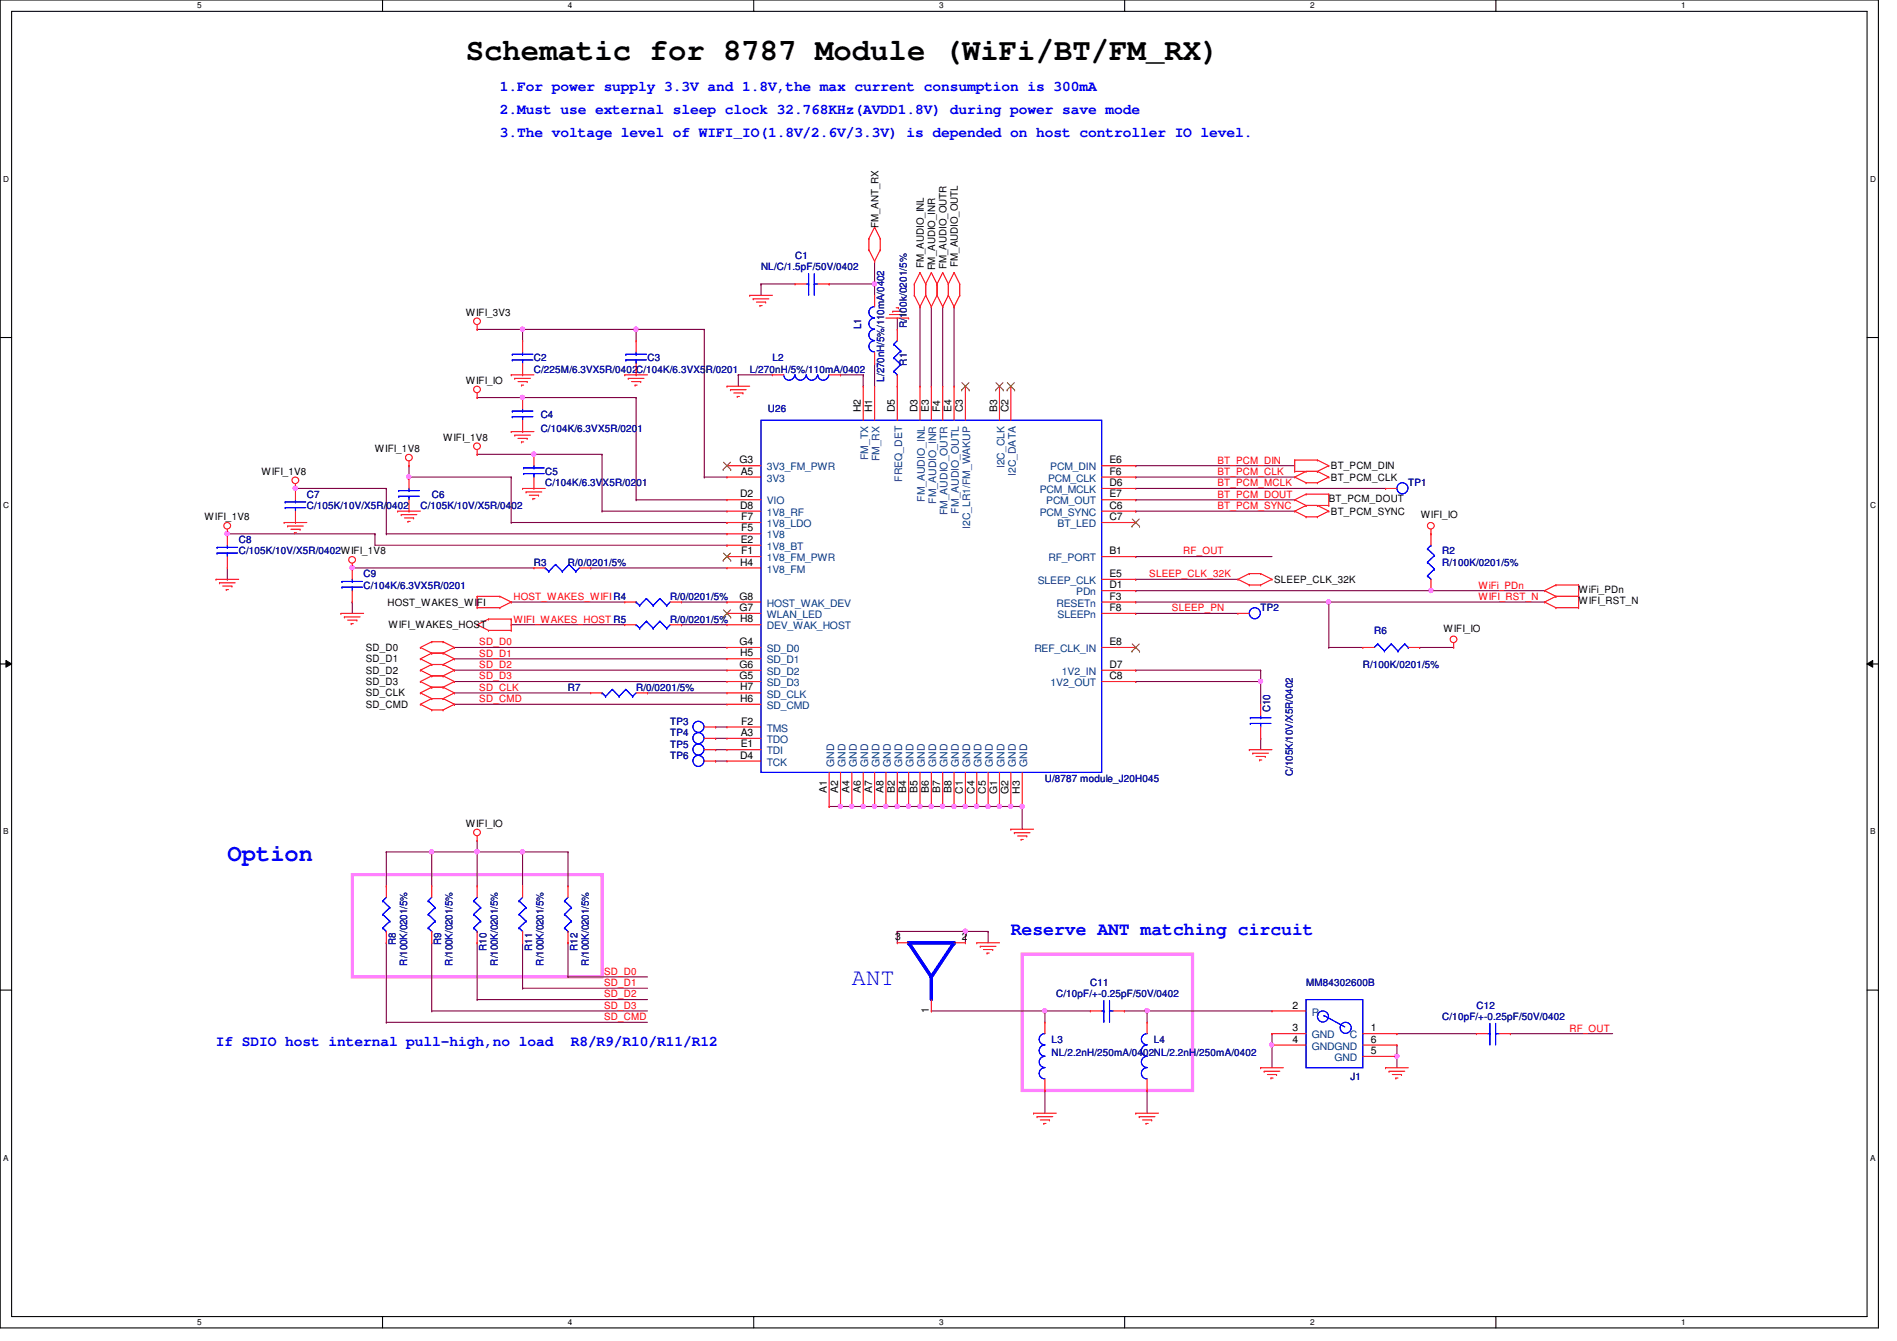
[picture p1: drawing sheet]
<svg xmlns="http://www.w3.org/2000/svg" width="297mm" height="210mm" viewBox="0 0 297 210" stroke-linecap="round" stroke-linejoin="round" font-family="sans-serif">
<defs><g id="words">
<text font-size="4.8" x="72.9" y="9.4">Schematic for 8787 Module (WiFi/BT/FM_RX)</text>
<g font-size="3.7" fill="#00f">
<text x="35.6" y="134.7">Option</text>
<text x="133.4" y="154.1">ANT</text>
</g>
<text font-size="2.8" fill="#00f" x="158.3" y="146.4">Reserve ANT matching circuit</text>
<g font-size="2.3" fill="#00f">
<text x="78.3" y="17.9">2.Must use external sleep clock 32.768KHz(AVDD1.8V) during power save mode</text>
<text x="78.3" y="14.3">1.For power supply 3.3V and 1.8V,the max current consumption is 300mA</text>
<text x="78.3" y="21.4">3.The voltage level of WIFI_IO(1.8V/2.6V/3.3V) is depended on host controller IO level.</text>
<text x="33.8" y="163.7">If SDIO host internal pull-high,no load</text>
<text x="89.4" y="163.7">R8/R9/R10/R11/R12</text>
</g>
<g font-size="1.6">
<text x="137.5" y="35.7" transform="rotate(-90 137.5 35.7)">FM_ANT_RX</text>
<text x="144.6" y="42" transform="rotate(-90 144.6 42)">FM_AUDIO_INL</text>
<text x="150" y="41.8" transform="rotate(-90 150 41.8)">FM_AUDIO_OUTL</text>
<text x="146.4" y="42.3" transform="rotate(-90 146.4 42.3)">FM_AUDIO_INR</text>
<text x="148.2" y="42.1" transform="rotate(-90 148.2 42.1)">FM_AUDIO_OUTR</text>
<text x="72.9" y="49.4">WIFI_3V3</text>
<text x="72.9" y="60.1">WIFI_IO</text>
<text x="134.8" y="64.6" transform="rotate(-90 134.8 64.6)">H2</text>
<text x="136.6" y="64.6" transform="rotate(-90 136.6 64.6)">H1</text>
<text x="140.1" y="64.6" transform="rotate(-90 140.1 64.6)">D5</text>
<text x="143.7" y="64.6" transform="rotate(-90 143.7 64.6)">D3</text>
<text x="145.5" y="64.6" transform="rotate(-90 145.5 64.6)">E3</text>
<text x="147.2" y="64.6" transform="rotate(-90 147.2 64.6)">F4</text>
<text x="149" y="64.6" transform="rotate(-90 149 64.6)">E4</text>
<text x="150.8" y="64.6" transform="rotate(-90 150.8 64.6)">C3</text>
<text x="156.1" y="64.6" transform="rotate(-90 156.1 64.6)">B3</text>
<text x="157.9" y="64.6" transform="rotate(-90 157.9 64.6)">C2</text>
<text x="58.7" y="70.8">WIFI_1V8</text>
<text x="69.4" y="69">WIFI_1V8</text>
<text x="40.9" y="74.3">WIFI_1V8</text>
<text x="115.8" y="72.5">G3</text>
<text x="115.9" y="77.9">D2</text>
<text x="116" y="74.3">A5</text>
<text x="173.7" y="77.9">E7</text>
<text x="173.7" y="74.3">F6</text>
<text x="173.7" y="76.1">D6</text>
<text x="173.7" y="72.5">E6</text>
<text x="208.4" y="73.4">BT_PCM_DIN</text>
<text x="208.4" y="75.2">BT_PCM_CLK</text>
<text x="32" y="81.4">WIFI_1V8</text>
<text x="115.9" y="79.6">D8</text>
<text x="116.1" y="81.4">F7</text>
<text x="116.1" y="83.2">F5</text>
<text x="173.7" y="79.6">C6</text>
<text x="173.7" y="81.4">C7</text>
<text x="208.1" y="78.6">BT_PCM_DOUT</text>
<text x="208.4" y="80.6">BT_PCM_SYNC</text>
<text x="222.5" y="81.1">WIFI_IO</text>
<text x="115.9" y="88.5">H4</text>
<text x="116" y="85">E2</text>
<text x="116.1" y="86.7">F1</text>
<text x="173.7" y="86.7">B1</text>
<text x="60.7" y="94.8">HOST_WAKES_WIFI</text>
<text x="115.8" y="93.9">G8</text>
<text x="115.8" y="95.6">G7</text>
<text x="173.7" y="90.3">E5</text>
<text x="173.7" y="95.6">F8</text>
<text x="173.7" y="93.9">F3</text>
<text x="173.7" y="92.1">D1</text>
<text x="199.5" y="91.2">SLEEP_CLK_32K</text>
<text x="247.2" y="92.8">WiFi_PDn</text>
<text x="247.2" y="94.6">WIFI_RST_N</text>
<text x="57.3" y="101.9">SD_D0</text>
<text x="60.8" y="98.3">WIFI_WAKES_HOST</text>
<text x="115.8" y="101">G4</text>
<text x="115.9" y="97.4">H8</text>
<text x="173.7" y="101">E8</text>
<text x="226" y="98.9">WIFI_IO</text>
<text x="57.3" y="103.7">SD_D1</text>
<text x="57.3" y="105.5">SD_D2</text>
<text x="57.3" y="107.2">SD_D3</text>
<text x="115.8" y="104.5">G6</text>
<text x="115.8" y="106.3">G5</text>
<text x="115.9" y="102.7">H5</text>
<text x="173.7" y="106.3">C8</text>
<text x="173.7" y="104.5">D7</text>
<text x="57.3" y="109">SD_CLK</text>
<text x="57.3" y="110.8">SD_CMD</text>
<text x="115.9" y="108.1">H7</text>
<text x="115.9" y="109.9">H6</text>
<text x="116.1" y="113.4">F2</text>
<text x="115.9" y="118.7">D4</text>
<text x="116" y="115.2">A3</text>
<text x="116" y="117">E1</text>
<text x="129.5" y="124.1" transform="rotate(-90 129.5 124.1)">A1</text>
<text x="131.2" y="124.1" transform="rotate(-90 131.2 124.1)">A2</text>
<text x="133" y="124.1" transform="rotate(-90 133 124.1)">A4</text>
<text x="134.8" y="124.1" transform="rotate(-90 134.8 124.1)">A6</text>
<text x="136.6" y="124.1" transform="rotate(-90 136.6 124.1)">A7</text>
<text x="138.3" y="124.1" transform="rotate(-90 138.3 124.1)">A8</text>
<text x="140.1" y="124.1" transform="rotate(-90 140.1 124.1)">B2</text>
<text x="141.9" y="124.1" transform="rotate(-90 141.9 124.1)">B4</text>
<text x="143.7" y="124.1" transform="rotate(-90 143.7 124.1)">B5</text>
<text x="145.5" y="124.1" transform="rotate(-90 145.5 124.1)">B6</text>
<text x="147.2" y="124.1" transform="rotate(-90 147.2 124.1)">B7</text>
<text x="149" y="124.1" transform="rotate(-90 149 124.1)">B8</text>
<text x="150.8" y="124.2" transform="rotate(-90 150.8 124.2)">C1</text>
<text x="152.6" y="124.2" transform="rotate(-90 152.6 124.2)">C4</text>
<text x="154.3" y="124.2" transform="rotate(-90 154.3 124.2)">C5</text>
<text x="156.1" y="124.3" transform="rotate(-90 156.1 124.3)">G1</text>
<text x="157.9" y="124.3" transform="rotate(-90 157.9 124.3)">G2</text>
<text x="159.7" y="124.2" transform="rotate(-90 159.7 124.2)">H3</text>
<text x="72.9" y="129.5">WIFI_IO</text>
<text x="140.2" y="147.2">3</text>
<text x="150.6" y="147.2">2</text>
<text x="145.5" y="158.6" transform="rotate(-90 145.5 158.6)">1</text>
<text x="202.4" y="157.9">2</text>
<text x="202.4" y="161.4">3</text>
<text x="214.6" y="161.4">1</text>
<text x="202.4" y="163.2">4</text>
<text x="214.6" y="165">5</text>
<text x="214.6" y="163.2">6</text>
</g>
<g font-size="1.6" fill="#000080">
<text x="124.5" y="40.6">C1</text>
<text x="119.2" y="42.3">NL/C/1.5pF/50V/0402</text>
<text x="134.9" y="51.6" transform="rotate(-90 134.9 51.6)">L1</text>
<text x="142" y="51.4" transform="rotate(-90 142 51.4)">R/100k/0201/5%</text>
<text x="83.6" y="56.6">C2</text>
<text x="83.6" y="58.3">C/225M/6.3VX5R/0402C/104K/6.3VX5R/0201</text>
<text x="101.4" y="56.6">C3</text>
<text x="117.4" y="58.3">L/270nH/5%/110mA/0402</text>
<text x="120.9" y="56.6">L2</text>
<text x="138.4" y="59.7" transform="rotate(-90 138.4 59.7)">L/270nH/5%/110mA/0402</text>
<text x="142" y="57.2" transform="rotate(-90 142 57.2)">R1</text>
<text x="84.7" y="65.4">C4</text>
<text x="120.2" y="64.6">U26</text>
<text x="84.7" y="67.6">C/104K/6.3VX5R/0201</text>
<text x="48" y="77.9">C7</text>
<text x="67.6" y="77.9">C6</text>
<text x="85.4" y="74.3">C5</text>
<text x="85.4" y="76.1">C/104K/6.3VX5R/0201</text>
<text x="220.5" y="76.1">TP1</text>
<text x="48" y="79.7">C/105K/10V/X5R/0402</text>
<text x="65.8" y="79.7">C/105K/10V/X5R/0402</text>
<text x="37.4" y="85">C8</text>
<text x="37.4" y="86.8">C/105K/10V/X5R/0402WIFI_1V8</text>
<text x="83.6" y="88.6">R3</text>
<text x="88.9" y="88.6">R/0/0201/5%</text>
<text x="225.8" y="86.8">R2</text>
<text x="225.8" y="88.6">R/100K/0201/5%</text>
<text x="56.9" y="90.3">C9</text>
<text x="56.9" y="92.1">C/104K/6.3VX5R/0201</text>
<text x="104.9" y="93.9">R/0/0201/5%</text>
<text x="197.4" y="95.7">TP2</text>
<text x="104.9" y="97.5">R/0/0201/5%</text>
<text x="215.2" y="99.2">R6</text>
<text x="213.4" y="104.6">R/100K/0201/5%</text>
<text x="88.9" y="108.1">R7</text>
<text x="99.6" y="108.1">R/0/0201/5%</text>
<text x="104.9" y="113.5">TP3</text>
<text x="198.9" y="111.5" transform="rotate(-90 198.9 111.5)">C10</text>
<text x="104.9" y="117">TP5</text>
<text x="104.9" y="115.2">TP4</text>
<text x="104.9" y="118.8">TP6</text>
<text x="163.6" y="122.3">U/8787 module_J20H045</text>
<text x="202.4" y="121.5" transform="rotate(-90 202.4 121.5)">C/105K/10V/X5R/0402</text>
<text x="62" y="147.9" transform="rotate(-90 62 147.9)">R8</text>
<text x="69.1" y="147.9" transform="rotate(-90 69.1 147.9)">R9</text>
<text x="76.2" y="148.8" transform="rotate(-90 76.2 148.8)">R10</text>
<text x="83.3" y="148.8" transform="rotate(-90 83.3 148.8)">R11</text>
<text x="90.4" y="148.8" transform="rotate(-90 90.4 148.8)">R12</text>
<text x="63.8" y="151.1" transform="rotate(-90 63.8 151.1)">R/100K/0201/5%</text>
<text x="70.9" y="151.1" transform="rotate(-90 70.9 151.1)">R/100K/0201/5%</text>
<text x="78" y="151.1" transform="rotate(-90 78 151.1)">R/100K/0201/5%</text>
<text x="85.1" y="151.1" transform="rotate(-90 85.1 151.1)">R/100K/0201/5%</text>
<text x="92.2" y="151.1" transform="rotate(-90 92.2 151.1)">R/100K/0201/5%</text>
<text x="170.7" y="154.3">C11</text>
<text x="204.5" y="154.3">MM84302600B</text>
<text x="165.4" y="156.1">C/10pF/+-0.25pF/50V/0402</text>
<text x="225.8" y="159.7">C/10pF/+-0.25pF/50V/0402</text>
<text x="231.2" y="157.9">C12</text>
<text x="164.7" y="163.2">L3</text>
<text x="164.7" y="165.4">NL/2.2nH/250mA/0402NL/2.2nH/250mA/0402</text>
<text x="180.7" y="163.2">L4</text>
<text x="211.5" y="169.1">J1</text>
</g>
<g font-size="1.6" fill="#004080">
<text x="120.1" y="73.6">3V3_FM_PWR</text>
<text x="120.1" y="75.4">3V3</text>
<text x="135.9" y="72.1" transform="rotate(-90 135.9 72.1)">FM_TX</text>
<text x="137.7" y="72.2" transform="rotate(-90 137.7 72.2)">FM_RX</text>
<text x="141.3" y="75.4" transform="rotate(-90 141.3 75.4)">FREQ_DET</text>
<text x="157.3" y="73.3" transform="rotate(-90 157.3 73.3)">I2C_CLK</text>
<text x="159" y="74.5" transform="rotate(-90 159 74.5)">I2C_DATA</text>
<text x="162.8" y="77.2">PCM_MCLK</text>
<text x="164.1" y="75.4">PCM_CLK</text>
<text x="164.5" y="73.6">PCM_DIN</text>
<text x="120.1" y="79">VIO</text>
<text x="120.1" y="82.5">1V8_LDO</text>
<text x="120.1" y="80.7">1V8_RF</text>
<text x="144.8" y="78.6" transform="rotate(-90 144.8 78.6)">FM_AUDIO_INL</text>
<text x="146.6" y="78.9" transform="rotate(-90 146.6 78.9)">FM_AUDIO_INR</text>
<text x="148.4" y="80.7" transform="rotate(-90 148.4 80.7)">FM_AUDIO_OUTR</text>
<text x="150.2" y="80.4" transform="rotate(-90 150.2 80.4)">FM_AUDIO_OUTL</text>
<text x="151.9" y="82.8" transform="rotate(-90 151.9 82.8)">I2C_LR1/FM_WAKUP</text>
<text x="162.8" y="80.7">PCM_SYNC</text>
<text x="163.8" y="79">PCM_OUT</text>
<text x="165.6" y="82.5">BT_LED</text>
<text x="120.1" y="89.6">1V8_FM</text>
<text x="120.1" y="86.1">1V8_BT</text>
<text x="120.1" y="87.8">1V8_FM_PWR</text>
<text x="120.1" y="84.3">1V8</text>
<text x="164.2" y="87.8">RF_PORT</text>
<text x="120.1" y="95">HOST_WAK_DEV</text>
<text x="162.5" y="91.4">SLEEP_CLK</text>
<text x="165.4" y="95">RESETn</text>
<text x="168.5" y="93.2">PDn</text>
<text x="120.1" y="96.7">WLAN_LED</text>
<text x="120.1" y="98.5">DEV_WAK_HOST</text>
<text x="165.6" y="96.7">SLEEPn</text>
<text x="120.1" y="102.1">SD_D0</text>
<text x="120.1" y="103.8">SD_D1</text>
<text x="120.1" y="105.6">SD_D2</text>
<text x="120.1" y="107.4">SD_D3</text>
<text x="162" y="102.1">REF_CLK_IN</text>
<text x="164.5" y="107.4">1V2_OUT</text>
<text x="166.3" y="105.6">1V2_IN</text>
<text x="120.1" y="109.2">SD_CLK</text>
<text x="120.1" y="111">SD_CMD</text>
<text x="120.1" y="114.5">TMS</text>
<text x="120.1" y="116.3">TDO</text>
<text x="120.1" y="118.1">TDI</text>
<text x="120.1" y="119.8">TCK</text>
<text x="130.6" y="120" transform="rotate(-90 130.6 120)">GND</text>
<text x="132.4" y="120" transform="rotate(-90 132.4 120)">GND</text>
<text x="134.2" y="120" transform="rotate(-90 134.2 120)">GND</text>
<text x="135.9" y="120" transform="rotate(-90 135.9 120)">GND</text>
<text x="137.7" y="120" transform="rotate(-90 137.7 120)">GND</text>
<text x="139.5" y="120" transform="rotate(-90 139.5 120)">GND</text>
<text x="141.3" y="120" transform="rotate(-90 141.3 120)">GND</text>
<text x="143" y="120" transform="rotate(-90 143 120)">GND</text>
<text x="144.8" y="120" transform="rotate(-90 144.8 120)">GND</text>
<text x="146.6" y="120" transform="rotate(-90 146.6 120)">GND</text>
<text x="148.4" y="120" transform="rotate(-90 148.4 120)">GND</text>
<text x="150.2" y="120" transform="rotate(-90 150.2 120)">GND</text>
<text x="151.9" y="120" transform="rotate(-90 151.9 120)">GND</text>
<text x="153.7" y="120" transform="rotate(-90 153.7 120)">GND</text>
<text x="155.5" y="120" transform="rotate(-90 155.5 120)">GND</text>
<text x="157.3" y="120" transform="rotate(-90 157.3 120)">GND</text>
<text x="159" y="120" transform="rotate(-90 159 120)">GND</text>
<text x="160.8" y="120" transform="rotate(-90 160.8 120)">GND</text>
<text x="205.4" y="159">R</text>
<text x="205.4" y="162.5">GND</text>
<text x="205.4" y="164.3">GNDGND</text>
<text x="209" y="166.1">GND</text>
<text x="211.4" y="162.5">C</text>
</g>
<g font-size="1.6" fill="#f00">
<text x="190.6" y="77.9">BT_PCM_DOUT</text>
<text x="190.6" y="72.6">BT_PCM_DIN</text>
<text x="190.6" y="74.3">BT_PCM_CLK</text>
<text x="190.6" y="76.1">BT_PCM_MCLK</text>
<text x="190.6" y="79.7">BT_PCM_SYNC</text>
<text x="185.3" y="86.8">RF_OUT</text>
<text x="80.4" y="93.9">HOST_WAKES_WIFIR4</text>
<text x="180" y="90.3">SLEEP_CLK_32K</text>
<text x="183.5" y="95.7">SLEEP_PN</text>
<text x="231.5" y="93.9">WIFI_RST_N</text>
<text x="231.5" y="92.1">WiFi_PDn</text>
<text x="75.1" y="101">SD_D0</text>
<text x="80.4" y="97.5">WIFI_WAKES_HOST R5</text>
<text x="75.1" y="104.6">SD_D2</text>
<text x="75.1" y="106.3">SD_D3</text>
<text x="75.1" y="102.8">SD_D1</text>
<text x="75.1" y="108.1">SD_CLK</text>
<text x="75.1" y="109.9">SD_CMD</text>
<text x="94.6" y="152.6">SD_D0</text>
<text x="94.6" y="154.3">SD_D1</text>
<text x="94.6" y="159.7">SD_CMD</text>
<text x="94.6" y="157.9">SD_D3</text>
<text x="94.6" y="156.1">SD_D2</text>
<text x="245.7" y="161.5">RF_OUT</text>
</g>
<g font-size="1.3">
<text x="30.9" y="1.3">5</text>
<text x="88.9" y="1.3">4</text>
<text x="147.1" y="1.3">3</text>
<text x="205.1" y="1.3">2</text>
<text x="263.3" y="1.3">1</text>
<text x=".5" y="28.4">D</text>
<text x="292.8" y="28.4">D</text>
<text x=".5" y="79.5">C</text>
<text x="292.8" y="79.5">C</text>
<text x=".5" y="130.6">B</text>
<text x="292.8" y="130.6">B</text>
<text x=".5" y="181.7">A</text>
<text x="292.8" y="181.7">A</text>
<text x="30.9" y="207.4">5</text>
<text x="88.9" y="207.4">4</text>
<text x="147.1" y="207.4">3</text>
<text x="205.1" y="207.4">2</text>
<text x="263.3" y="207.4">1</text>
</g>
</g></defs>
<path d="M0 0h294.1v207.9h-294.1zM1.8 1.8h290.6v204.3h-290.6z" fill="none" stroke="#000" stroke-width=".17"/>
<g fill="#fff">
<path d="M30.9 .2h.6v1.4h-.6z"/>
<path d="M30.9 206.2h.6v1.4h-.6z"/>
</g>
<path d="M59.9 0v1.8M59.9 206.1v1.8" fill="none" stroke="#000" stroke-width=".17"/>
<g fill="#fff">
<path d="M88.9 .2h.7v1.4h-.7z"/>
<path d="M88.9 206.2h.7v1.4h-.7z"/>
</g>
<path d="M118 0v1.8M118 206.1v1.8" fill="none" stroke="#000" stroke-width=".17"/>
<g fill="#fff">
<path d="M147.1 .2h.6v1.4h-.6z"/>
<path d="M147.1 206.2h.6v1.4h-.6z"/>
</g>
<path d="M176.1 0v1.8M176.1 206.1v1.8" fill="none" stroke="#000" stroke-width=".17"/>
<g fill="#fff">
<path d="M205.1 .2h.7v1.4h-.7z"/>
<path d="M205.1 206.2h.7v1.4h-.7z"/>
</g>
<path d="M234.2 0v1.8M234.2 206.1v1.8" fill="none" stroke="#000" stroke-width=".17"/>
<g fill="#fff">
<path d="M263.3 .2h.6v1.4h-.6z"/>
<path d="M263.3 206.2h.6v1.4h-.6z"/>
<path d="M.5 27.3h.9v1.4h-.9z"/>
<path d="M292.8 27.3h.9v1.4h-.9z"/>
<path d="M.5 78.4h.9v1.4h-.9z"/>
<path d="M292.8 78.4h.9v1.4h-.9z"/>
</g>
<path d="M0 52.8h1.8M292.4 52.8h1.7" fill="none" stroke="#000" stroke-width=".17"/>
<g fill="#fff">
<path d="M.5 129.5h.8v1.4h-.8z"/>
<path d="M292.8 129.5h.8v1.4h-.8z"/>
</g>
<path d="M0 103.9h1.8M292.4 103.9h1.7" fill="none" stroke="#000" stroke-width=".17"/>
<path d="M.9 103.4l.9 .5-.9 .5zM292.4 103.9l.8-.5v1z" fill="#000"/>
<path d="M.9 103.4l.9 .5-.9 .5zM292.4 103.9l.8-.5v1z" fill="none" stroke="#000" stroke-width=".16"/>
<g fill="#fff">
<path d="M.5 180.5h.8v1.4h-.8z"/>
<path d="M292.8 180.5h.8v1.4h-.8z"/>
</g>
<path d="M0 155h1.8M292.4 155h1.7" fill="none" stroke="#000" stroke-width=".17"/>
<path d="M55.2 136.9h39.1v16h-39.1zM160.1 149.4h26.6v21.3h-26.6z" fill="none" stroke="#ff80ff" stroke-width=".51"/>
<path d="M99.6 51.6h.1M99.6 51.6h10.7M110.3 51.6h.1M110.3 51.6v23.1" fill="none" stroke="#800040" stroke-width=".17"/>
<circle cx="99.6" cy="51.5" r=".32" fill="#f0f"/>
<circle cx="99.6" cy="51.5" r=".32" fill="none" stroke="#f0f" stroke-width=".17"/>
<path d="M74.7 51.6h.1M74.7 51.6h7.1" fill="none" stroke="#800040" stroke-width=".17"/>
<circle cx="81.8" cy="51.5" r=".32" fill="#f0f"/>
<circle cx="81.8" cy="51.5" r=".32" fill="none" stroke="#f0f" stroke-width=".17"/>
<path d="M74.7 62.2h.1M74.7 62.2h7.1M218.7 165.4h.1M218.7 165.4v1.7" fill="none" stroke="#800040" stroke-width=".17"/>
<circle cx="218.7" cy="165.3" r=".32" fill="#f0f"/>
<circle cx="218.7" cy="165.3" r=".32" fill="none" stroke="#f0f" stroke-width=".17"/>
<path d="M156.5 126.2h.1M156.5 126.2h1.8" fill="none" stroke="#800040" stroke-width=".17"/>
<circle cx="156.5" cy="126.2" r=".32" fill="#f0f"/>
<circle cx="156.5" cy="126.2" r=".32" fill="none" stroke="#f0f" stroke-width=".17"/>
<path d="M199.2 163.6h.1M199.2 163.6v3.5" fill="none" stroke="#800040" stroke-width=".17"/>
<circle cx="199.1" cy="163.5" r=".32" fill="#f0f"/>
<circle cx="199.1" cy="163.5" r=".32" fill="none" stroke="#f0f" stroke-width=".17"/>
<path d="M179.6 158.2h.1M179.6 158.2h19.6" fill="none" stroke="#800040" stroke-width=".17"/>
<circle cx="179.6" cy="158.2" r=".32" fill="#f0f"/>
<circle cx="179.6" cy="158.2" r=".32" fill="none" stroke="#f0f" stroke-width=".17"/>
<g fill="none" stroke="#800040" stroke-width=".17">
<path d="M74.7 71.1h.1M74.7 71.1h19.6M83.6 71.1h.1M99.6 78.2h.1M99.6 62.2h.1M99.6 78.2h14.2M99.6 62.2v16M177.8 78.2h.1M177.8 78.2h24.9M101.4 108.5h.1M101.4 108.5h12.4M112.1 117.3h.1"/>
<path d="M112.1 113.8h.1M112.1 115.6h.1M112.1 119.1h.1M112.1 117.3h1.7M112.1 113.8h1.7M112.1 115.6h1.7M112.1 119.1h1.7"/>
</g>
<circle cx="83.6" cy="71.1" r=".32" fill="#f0f"/>
<circle cx="83.6" cy="71.1" r=".32" fill="none" stroke="#f0f" stroke-width=".17"/>
<path d="M81.8 62.2h.1M81.8 62.2h17.8" fill="none" stroke="#800040" stroke-width=".17"/>
<circle cx="81.8" cy="62.2" r=".32" fill="#f0f"/>
<circle cx="81.8" cy="62.2" r=".32" fill="none" stroke="#f0f" stroke-width=".17"/>
<g fill="none" stroke="#800040" stroke-width=".17">
<path d="M94.3 71.1h.1M94.3 71.1v8.9M110.3 74.7h.1M110.3 74.7h3.5M177.8 72.9h.1M177.8 74.7h.1M177.8 72.9h24.9M177.8 74.7h24.9M80 94.2h.1M80 97.8h.1M80 94.2h17.8M80 97.8h17.8"/>
<path d="M94.3 80h.1M94.3 80h19.5M177.8 80h.1M177.8 96h.1M177.8 80h24.9M177.8 96h16M177.8 106.7h.1M177.8 104.9h.1M177.8 106.7h19.6M177.8 104.9h19.6M129.8 126.2h.1M129.8 126.2h1.8"/>
<path d="M149.4 126.2h.1M149.4 126.2h1.8M176.1 158.2h.1M176.1 158.2h3.5M163.6 170.7h.1M163.6 170.7v3.5M179.6 170.7h.1M179.6 170.7v3.5M199.2 161.8h.1M199.2 161.8v1.8M218.7 163.6h.1M218.7 163.6v1.8"/>
</g>
<circle cx="149.4" cy="126.2" r=".32" fill="#f0f"/>
<circle cx="149.4" cy="126.2" r=".32" fill="none" stroke="#f0f" stroke-width=".17"/>
<path d="M144.1 126.2h.1M144.1 126.2h1.7" fill="none" stroke="#800040" stroke-width=".17"/>
<circle cx="144" cy="126.2" r=".32" fill="#f0f"/>
<circle cx="144" cy="126.2" r=".32" fill="none" stroke="#f0f" stroke-width=".17"/>
<path d="M147.6 126.2h.1M147.6 126.2h1.8" fill="none" stroke="#800040" stroke-width=".17"/>
<circle cx="147.6" cy="126.2" r=".32" fill="#f0f"/>
<circle cx="147.6" cy="126.2" r=".32" fill="none" stroke="#f0f" stroke-width=".17"/>
<path d="M131.6 126.2h.1M131.6 126.2h1.8" fill="none" stroke="#800040" stroke-width=".17"/>
<circle cx="131.6" cy="126.2" r=".32" fill="#f0f"/>
<circle cx="131.6" cy="126.2" r=".32" fill="none" stroke="#f0f" stroke-width=".17"/>
<path d="M142.3 126.2h.1M142.3 126.2h1.8" fill="none" stroke="#800040" stroke-width=".17"/>
<circle cx="142.3" cy="126.2" r=".32" fill="#f0f"/>
<circle cx="142.3" cy="126.2" r=".32" fill="none" stroke="#f0f" stroke-width=".17"/>
<path d="M145.8 126.2h.1M145.8 126.2h1.8" fill="none" stroke="#800040" stroke-width=".17"/>
<circle cx="145.8" cy="126.2" r=".32" fill="#f0f"/>
<circle cx="145.8" cy="126.2" r=".32" fill="none" stroke="#f0f" stroke-width=".17"/>
<path d="M158.3 126.2h.1M158.3 126.2h1.8" fill="none" stroke="#800040" stroke-width=".17"/>
<circle cx="160" cy="126.2" r=".32" fill="#f0f"/>
<circle cx="160" cy="126.2" r=".32" fill="none" stroke="#f0f" stroke-width=".17"/>
<circle cx="158.3" cy="126.2" r=".32" fill="#f0f"/>
<circle cx="158.3" cy="126.2" r=".32" fill="none" stroke="#f0f" stroke-width=".17"/>
<path d="M136.9 126.2h.1M136.9 126.2h1.8" fill="none" stroke="#800040" stroke-width=".17"/>
<circle cx="136.9" cy="126.2" r=".32" fill="#f0f"/>
<circle cx="136.9" cy="126.2" r=".32" fill="none" stroke="#f0f" stroke-width=".17"/>
<path d="M140.5 126.2h.1M140.5 126.2h1.8" fill="none" stroke="#800040" stroke-width=".17"/>
<circle cx="140.5" cy="126.2" r=".32" fill="#f0f"/>
<circle cx="140.5" cy="126.2" r=".32" fill="none" stroke="#f0f" stroke-width=".17"/>
<path d="M152.9 126.2h.1M152.9 126.2h1.8" fill="none" stroke="#800040" stroke-width=".17"/>
<circle cx="152.9" cy="126.2" r=".32" fill="#f0f"/>
<circle cx="152.9" cy="126.2" r=".32" fill="none" stroke="#f0f" stroke-width=".17"/>
<path d="M135.2 126.2h.1M135.2 126.2h1.7" fill="none" stroke="#800040" stroke-width=".17"/>
<circle cx="135.1" cy="126.2" r=".32" fill="#f0f"/>
<circle cx="135.1" cy="126.2" r=".32" fill="none" stroke="#f0f" stroke-width=".17"/>
<path d="M138.7 126.2h.1M138.7 126.2h1.8" fill="none" stroke="#800040" stroke-width=".17"/>
<circle cx="138.7" cy="126.2" r=".32" fill="#f0f"/>
<circle cx="138.7" cy="126.2" r=".32" fill="none" stroke="#f0f" stroke-width=".17"/>
<path d="M151.2 126.2h.1M151.2 126.2h1.7" fill="none" stroke="#800040" stroke-width=".17"/>
<circle cx="151.1" cy="126.2" r=".32" fill="#f0f"/>
<circle cx="151.1" cy="126.2" r=".32" fill="none" stroke="#f0f" stroke-width=".17"/>
<path d="M154.7 126.2h.1M154.7 126.2h1.8" fill="none" stroke="#800040" stroke-width=".17"/>
<circle cx="154.7" cy="126.2" r=".32" fill="#f0f"/>
<circle cx="154.7" cy="126.2" r=".32" fill="none" stroke="#f0f" stroke-width=".17"/>
<path d="M133.4 126.2h.1M133.4 126.2h1.8" fill="none" stroke="#800040" stroke-width=".17"/>
<circle cx="133.4" cy="126.2" r=".32" fill="#f0f"/>
<circle cx="133.4" cy="126.2" r=".32" fill="none" stroke="#f0f" stroke-width=".17"/>
<g fill="none" stroke="#800040" stroke-width=".17">
<path d="M60.5 133.3h.1M60.5 133.3v5.4M60.5 133.3h7.1M81.8 133.3h.1M81.8 133.3h7.1M81.8 133.3v5.4M88.9 133.3h.1M88.9 133.3v5.4M160.1 126.2h.1M160.1 126.2v3.6M67.6 147.6h.1M67.6 147.6v10.6"/>
<path d="M74.7 147.6h.1M74.7 147.6v8.9M81.8 147.6h.1M81.8 147.6v7.1M88.9 147.6h.1M88.9 147.6v5.3"/>
</g>
<circle cx="81.8" cy="133.3" r=".32" fill="#f0f"/>
<circle cx="81.8" cy="133.3" r=".32" fill="none" stroke="#f0f" stroke-width=".17"/>
<path d="M74.7 133.3h.1M74.7 133.3v5.4" fill="none" stroke="#800040" stroke-width=".17"/>
<circle cx="74.7" cy="133.3" r=".32" fill="#f0f"/>
<circle cx="74.7" cy="133.3" r=".32" fill="none" stroke="#f0f" stroke-width=".17"/>
<path d="M67.6 133.3h.1M67.6 133.3v5.4M67.6 133.3h7.1M60.5 147.6h.1M60.5 147.6v12.4" fill="none" stroke="#800040" stroke-width=".17"/>
<circle cx="67.6" cy="133.3" r=".32" fill="#f0f"/>
<circle cx="67.6" cy="133.3" r=".32" fill="none" stroke="#f0f" stroke-width=".17"/>
<path d="M74.7 133.3h.1M74.7 133.3h7.1" fill="none" stroke="#800040" stroke-width=".17"/>
<circle cx="74.7" cy="133.3" r=".32" fill="#f0f"/>
<circle cx="74.7" cy="133.3" r=".32" fill="none" stroke="#f0f" stroke-width=".17"/>
<g fill="none" stroke="#800040" stroke-width=".17">
<path d="M177.8 87.1h.1M177.8 87.1h21.4M67.6 158.2h.1M67.6 158.2h33.8M74.7 156.5h.1M74.7 156.5h26.7M81.8 154.7h.1M81.8 154.7h19.6M88.9 152.9h.1M88.9 152.9h12.5M163.6 158.2h.1M163.6 158.2h7.1"/>
<path d="M60.5 160h.1M60.5 160h40.9M218.7 161.8h.1M218.7 161.8h12.5M236.5 161.8h.1M236.5 161.8h16"/>
</g>
<circle cx="163.6" cy="158.2" r=".32" fill="#f0f"/>
<circle cx="163.6" cy="158.2" r=".32" fill="none" stroke="#f0f" stroke-width=".17"/>
<g fill="none" stroke="#800040" stroke-width=".17">
<path d="M177.8 90.7h.1M177.8 90.7h16M71.2 108.5h.1M71.2 101.3h.1M71.2 104.9h.1M71.2 106.7h.1M71.2 110.2h.1M71.2 103.1h.1M71.2 108.5h21.3M71.2 101.3h42.6M71.2 104.9h42.6M71.2 106.7h42.6"/>
<path d="M71.2 110.2h42.6M71.2 103.1h42.6M197.4 106.7h.1M197.4 106.7v3.5M163.6 158.2h.1M163.6 158.2v1.8M179.6 158.2h.1M179.6 158.2v1.8"/>
</g>
<circle cx="197.4" cy="106.7" r=".32" fill="#f0f"/>
<circle cx="197.4" cy="106.7" r=".32" fill="none" stroke="#f0f" stroke-width=".17"/>
<path d="M208.1 94.2h.1M208.1 94.2h33.7M197.4 104.9h.1M197.4 104.9v1.8" fill="none" stroke="#800040" stroke-width=".17"/>
<circle cx="208" cy="94.2" r=".32" fill="#f0f"/>
<circle cx="208" cy="94.2" r=".32" fill="none" stroke="#f0f" stroke-width=".17"/>
<g fill="none" stroke="#800040" stroke-width=".17">
<path d="M115.6 58.7h.1M115.6 58.7h5.3M115.6 58.7v1.8M119.2 44.4h.1M119.2 44.4v1.8M119.2 44.4h5.3M129.8 44.4h.1M129.8 44.4h7.1M131.6 58.7h.1M131.6 58.7h3.6M135.2 58.7h.1M135.2 58.7v1.8"/>
<path d="M140.5 49.8h.1M140.5 49.8v1.8M144.1 48h.1M144.1 48v12.5M145.8 48h.1M145.8 48v12.5M147.6 48h.1M147.6 48v12.5M149.4 48h.1M149.4 48v12.5M208.1 94.2h.1M208.1 94.2v7.1"/>
<path d="M208.1 101.3h.1M208.1 101.3h5.3M222.3 101.3h.1M222.3 101.3h5.3M74.7 131.6h.1M74.7 131.6v1.7"/>
</g>
<circle cx="136.9" cy="44.4" r=".32" fill="#f0f"/>
<circle cx="136.9" cy="44.4" r=".32" fill="none" stroke="#f0f" stroke-width=".17"/>
<path d="M136.9 44.4h.1M136.9 56.9h.1M136.9 44.4v1.8M136.9 56.9v3.6M151.2 145.8h.1M151.2 145.8v1.8M151.2 145.8h3.5" fill="none" stroke="#800040" stroke-width=".17"/>
<circle cx="151.1" cy="145.8" r=".32" fill="#f0f"/>
<circle cx="151.1" cy="145.8" r=".32" fill="none" stroke="#f0f" stroke-width=".17"/>
<path d="M224.1 92.5h.1M224.1 92.5h17.7M140.5 145.8h.1M140.5 145.8v1.8" fill="none" stroke="#800040" stroke-width=".17"/>
<circle cx="224" cy="92.4" r=".32" fill="#f0f"/>
<circle cx="224" cy="92.4" r=".32" fill="none" stroke="#f0f" stroke-width=".17"/>
<g fill="none" stroke="#800040" stroke-width=".17">
<path d="M81.8 53.3h.1M81.8 51.6h.1M81.8 51.6v1.7M81.8 51.6h17.8M99.6 51.6h.1M99.6 51.6v1.7M64 72.9h.1M64 72.9v1.8h16M80 74.7h.1M177.8 76.5h39.2M217 76.5h.1M92.5 88.9h.1"/>
<path d="M92.5 88.9h21.3M106.7 97.8h.1M106.7 94.2h7.1M106.7 97.8h7.1M113.8 94.2h.1M177.8 94.2h.1M177.8 94.2h30.3M197.4 115.6h.1M197.4 115.6v1.7M140.5 145.8h.1M140.5 145.8h10.7M145.8 158.2h.1"/>
<path d="M145.8 158.2h17.8M154.7 145.8h.1M154.7 145.8v1.8"/>
</g>
<circle cx="64" cy="74.6" r=".32" fill="#f0f"/>
<circle cx="64" cy="74.6" r=".32" fill="none" stroke="#f0f" stroke-width=".17"/>
<path d="M46.3 76.5h.1M46.3 76.5h14.2M60.5 76.5h.1M60.5 76.5v7.1M80 74.7v7.1M60.5 83.6h.1M60.5 83.6h53.3M80 81.8h.1M80 81.8h33.8M113.8 81.8h.1" fill="none" stroke="#800040" stroke-width=".17"/>
<circle cx="46.2" cy="76.4" r=".32" fill="#f0f"/>
<circle cx="46.2" cy="76.4" r=".32" fill="none" stroke="#f0f" stroke-width=".17"/>
<path d="M55.2 88.9h.1M55.2 88.9h28.4" fill="none" stroke="#800040" stroke-width=".17"/>
<circle cx="55.1" cy="88.9" r=".32" fill="#f0f"/>
<circle cx="55.1" cy="88.9" r=".32" fill="none" stroke="#f0f" stroke-width=".17"/>
<path d="M35.6 83.6h23.1M58.7 83.6h.1" fill="none" stroke="#800040" stroke-width=".17"/>
<circle cx="35.6" cy="83.5" r=".32" fill="#f0f"/>
<circle cx="35.6" cy="83.5" r=".32" fill="none" stroke="#f0f" stroke-width=".17"/>
<path d="M136.9 40.9h.1M136.9 40.9v3.5M35.6 90.7h.1M35.6 88.9v1.8M55.2 94.2h.1M55.2 94.2v1.8M58.7 83.6h.1M58.7 83.6v1.7h55.1M113.8 85.3h.1M177.8 92.5h.1M177.8 92.5h46.3" fill="none" stroke="#800040" stroke-width=".17"/>
<g fill="none" stroke="#f00" stroke-width=".17">
<path d="M136.1 39.1h.1M136.1 37.3h.1M136.1 39.1l.8 1.8M136.1 37.3v1.8M136.9 35.6h.1M136.9 35.6l.9 1.7M136.9 35.6l-.8 1.7M137.8 37.3h.1M137.8 39.1h.1M137.8 37.3v1.8M137.8 39.1l-.9 1.8M74.7 51.6h.1"/>
<path d="M74.7 50.8v.8M80 58.7h.1M80 58.7h3.6M80.6 59.2h.1M80.6 59.2h2.5M81.1 59.7h1.4M81.8 53.3h.1M81.8 58.7h.1M81.8 53.3v1.8M81.8 56.9v1.8M82.5 59.7h.1M97.8 58.7h.1"/>
<path d="M97.8 58.7h3.6M98.4 59.2h.1M98.4 59.2h2.4M98.9 59.7h1.4M100.3 59.7h.1M117.4 46.2h.1M117.4 46.2h3.5M117.9 46.8h.1M117.9 46.8h2.5M118.4 47.3h1.5M119 47.8h.1M119 47.8h.3"/>
<path d="M119.9 47.3h.1M120.9 58.7h.1M120.9 58.7h1.8M124.5 44.4h.1M124.5 44.4h1.8M128.1 44.4h1.7M129.8 44.4h.1M129.8 58.7h1.8M131.6 58.7h.1M136.9 40.9h.1M136.9 56.9h.1M136.9 46.2h.1"/>
<path d="M136.9 46.2v1.8M136.9 55.1v1.8M138.7 49.8h3.6M139.3 49.2h2.4M139.8 48.7h.1M139.8 48.7h1.4M140.3 48.2h.4M140.7 48.2h.1M141.7 49.2h.1M142.3 49.8h.1M143.2 46.2h.1M143.2 44.4h.1"/>
<path d="M143.2 46.2l.9 1.8M143.2 44.4v1.8M144.1 48h.1M144.1 42.7h.1M144.1 42.7l.8 1.7M144.1 42.7l-.9 1.7M144.9 44.4h.1M144.9 46.2h.1M144.9 44.4v1.8M144.9 46.2l-.8 1.8M144.9 46.2l.9 1.8M145.8 48h.1"/>
<path d="M145.8 42.7h.1M145.8 42.7l.9 1.7M145.8 42.7l-.9 1.7M146.7 44.4h.1M146.7 46.2h.1M146.7 44.4v1.8M146.7 46.2l-.9 1.8M146.7 46.2l.9 1.8M147.6 48h.1M147.6 42.7h.1M147.6 42.7l.9 1.7M147.6 42.7l-.9 1.7"/>
<path d="M148.5 44.4h.1M148.5 46.2h.1M148.5 44.4v1.8M148.5 46.2l-.9 1.8M148.5 46.2l.9 1.8M149.4 48h.1M149.4 42.7h.1M149.4 42.7l.9 1.7M149.4 42.7l-.9 1.7M150.3 44.4h.1M150.3 46.2h.1M150.3 44.4v1.8"/>
<path d="M150.3 46.2l-.9 1.8M46.3 76.5h.1M46.3 75.7v.8M64 72.9h.1M64 74.7h.1M64 72.2v.7M64 74.7v1.8M64 78.2v1.8M74.7 62.2h.1M74.7 71.1h.1M74.7 61.5v.7M74.7 70.4v.7"/>
<path d="M80 67.6h.1M80 67.6h3.6M80.6 68.1h.1M80.6 68.1h2.5M81.1 68.6h1.4M81.7 60.3h.1M81.7 69.2h.1M81.7 60.3h.3M81.7 69.2h.3M81.8 76.5h.1M81.8 62.2h.1M81.8 67.6h.1"/>
<path d="M81.8 76.5h3.6M81.8 62.2v1.8M81.8 65.8v1.8M82.4 77h.1M82.4 77h2.4M82.5 68.6h.1M82.9 77.5h1.4M83.4 78.1h.1M83.4 78.1h.4M84.3 77.5h.1M99.4 60.3h.1M99.4 60.3h.4"/>
<path d="M113.8 60.5h.1M113.8 72.9h.1M113.8 74.7h.1M113.8 78.2h.1M113.8 60.5h3.6M113.8 78.2h5.4M113.8 72.9h5.4M113.8 74.7h5.4M114.4 61h.1M114.4 61h2.4M114.9 61.5h1.4M115.4 62.1h.1"/>
<path d="M115.4 62.1h.4M116.3 61.5h.1M135.2 60.5h.1M135.2 60.5v5.3M136.9 60.5h.1M136.9 60.5v5.3M140.5 60.5h.1M140.5 60.5v5.3M144.1 60.5h.1M144.1 60.5v5.3M145.8 60.5h.1M145.8 60.5v5.3"/>
<path d="M147.6 60.5h.1M147.6 60.5v5.3M149.4 60.5h.1M149.4 60.5v5.3M151.2 60.5h.1M151.2 60.5v5.3M156.5 60.5h.1M156.5 60.5v5.3M158.3 60.5h.1M158.3 60.5v5.3M172.5 76.5h5.3M172.5 78.2h5.3"/>
<path d="M172.5 72.9h5.3M172.5 74.7h5.3M177.8 78.2h.1M177.8 74.7h.1M177.8 76.5h.1M177.8 72.9h.1M202.7 73.8h.1M202.7 72h.1M202.7 78.2h.1M202.7 74.7h.1M202.7 74.7l1.8 .9M202.7 72h3.6"/>
<path d="M202.7 73.8h3.6M202.7 72v1.8M202.7 78.2l1.8 .9M204.5 79.1h.1M204.5 77.3h.1M204.5 73.8h.1M204.5 75.6h.1M204.5 79.1l-1.8 .9M204.5 79.1h3.6M204.5 77.3l-1.8 .9M204.5 77.3h3.6M204.5 73.8l-1.8 .9"/>
<path d="M204.5 75.6h1.8M206.3 79.1h.1M206.3 72h.1M206.3 73.8h.1M206.3 75.6h.1M206.3 79.1l1.8 .9M206.3 72l1.8 .9M206.3 73.8l1.8 .9M208.1 72.9h.1M208.1 77.3h.1M208.1 79.1h.1M208.1 74.7h.1"/>
<path d="M208.1 72.9l-1.8 .9M208.1 77.3v1.8M208.1 74.7l-1.8 .9M33.8 90.7h.1M33.8 90.7h3.6M34.4 91.2h.1M34.4 91.2h2.4M34.9 91.7h1.4M35.4 92.3h.1M35.4 92.3h.4M35.6 83.6h.1M35.6 82.8v.8"/>
<path d="M36.3 91.7h.1M44.5 81.8h.1M44.5 81.8h3.5M45 82.3h.1M45 82.3h2.5M45.5 82.8h1.5M46.1 83.4h.1M46.1 83.4h.3M47 82.8h.1M53.4 96h.1M53.4 96h3.5M53.9 96.6h.1"/>
<path d="M53.9 96.6h2.5M54.4 97.1h1.5M55 97.6h.1M55 97.6h.3M55.2 88.9h.1M55.2 94.2h.1M55.2 88.2v2.5M55.2 92.5v1.7M55.9 97.1h.1M62.3 80h.1M62.3 80h3.5M62.8 80.6h.1"/>
<path d="M62.8 80.6h2.5M63.3 81.1h1.5M63.9 81.6h.1M63.9 81.6h.3M64 80h.1M64.8 81.1h.1M74.7 97.8h.1M74.7 95.1h.1M74.7 93.3h.1M74.7 93.3h3.6M74.7 95.1h3.6M74.7 97.8l1.8 .9"/>
<path d="M74.7 93.3v1.8M76.5 96.9h.1M76.5 98.7h.1M76.5 96.9l-1.8 .9M76.5 96.9h3.5M76.5 98.7h3.5M78.3 93.3h.1M78.3 95.1h.1M78.3 93.3l1.7 .9M80 96.9h.1M80 98.7h.1M80 94.2h.1"/>
<path d="M80 96.9v1.8M80 94.2l-1.7 .9M97.8 94.2h.1M97.8 94.2h1.8M104.9 94.2h1.8M106.7 94.2h.1M113.8 88.9h.1M113.8 85.3h.1M113.8 87.1h.1M113.8 81.8h.1M113.8 80h.1M113.8 83.6h.1"/>
<path d="M113.8 94.2h.1M113.8 96h.1M113.8 97.8h.1M113.8 81.8h5.4M113.8 80h5.4M113.8 96h5.4M113.8 94.2h5.4M113.8 88.9h5.4M113.8 85.3h5.4M113.8 87.1h5.4M113.8 83.6h5.4M113.8 97.8h5.4"/>
<path d="M172.5 90.7h5.3M172.5 81.8h5.3M172.5 80h5.3M172.5 96h5.3M172.5 94.2h5.3M172.5 87.1h5.3M172.5 92.5h5.3M177.8 80h.1M177.8 90.7h.1M177.8 96h.1M177.8 94.2h.1M177.8 87.1h.1"/>
<path d="M177.8 92.5h.1M177.8 81.8h.1M193.8 90.7h.1M193.8 96h.1M193.8 90.7l1.8 .9M193.8 96h1.8M195.6 89.8h.1M195.6 91.6h.1M195.6 91.6h1.8M195.6 89.8l-1.8 .9M195.6 89.8h1.8M197.4 89.8h.1"/>
<path d="M197.4 91.6h.1M197.4 89.8l1.8 .9M199.2 90.7h.1M199.2 90.7l-1.8 .9M202.7 80h.1M202.7 80l1.8 .9M204.5 80.9h.1M204.5 80.9h1.8M206.3 80.9h.1M208.1 80h.1M208.1 80l-1.8 .9M224.1 83.6h.1"/>
<path d="M224.1 92.5h.1M224.1 82.8v2.5M224.1 90.7v1.8M241.8 92.5h.1M241.8 94.2h.1M241.8 92.5l1.8 .8M241.8 94.2l1.8 .9M243.6 93.3h.1M243.6 91.6h.1M243.6 95.1h.1M243.6 93.3h3.6M243.6 91.6l-1.8 .9"/>
<path d="M243.6 91.6h3.6M243.6 95.1h3.6M243.6 93.3l-1.8 .9M247.2 91.6h.1M247.2 93.3h.1M247.2 95.1h.1M247.2 91.6v3.5M65.8 101.3h.1M65.8 103.1h.1M65.8 104.9h.1M65.8 106.7h.1M65.8 108.5h.1"/>
<path d="M65.8 110.2h.1M65.8 101.3l1.8 .9M65.8 103.1l1.8 .9M65.8 104.9l1.8 .9M65.8 106.7l1.8 .9M65.8 108.5l1.8 .8M65.8 110.2l1.8 .9M67.6 100.5h.1M67.6 102.2h.1M67.6 104h.1M67.6 105.8h.1M67.6 107.6h.1"/>
<path d="M67.6 109.3h.1M67.6 111.1h.1M67.6 100.5l-1.8 .8M67.6 100.5h1.8M67.6 102.2h1.8M67.6 102.2l-1.8 .9M67.6 104h1.8M67.6 104l-1.8 .9M67.6 105.8h1.8M67.6 105.8l-1.8 .9M67.6 107.6h1.8M67.6 107.6l-1.8 .9"/>
<path d="M67.6 109.3h1.8M67.6 109.3l-1.8 .9M67.6 111.1h1.8M69.4 100.5h.1M69.4 102.2h.1M69.4 104h.1M69.4 105.8h.1M69.4 107.6h.1M69.4 109.3h.1M69.4 111.1h.1M69.4 100.5l1.8 .8M69.4 102.2l1.8 .9"/>
<path d="M69.4 104l1.8 .9M69.4 105.8l1.8 .9M69.4 107.6l1.8 .9M69.4 109.3l1.8 .9M71.2 101.3h.1M71.2 103.1h.1M71.2 104.9h.1M71.2 106.7h.1M71.2 108.5h.1M71.2 110.2h.1M71.2 101.3l-1.8 .9M71.2 103.1l-1.8 .9"/>
<path d="M71.2 104.9l-1.8 .9M71.2 106.7l-1.8 .9M71.2 108.5l-1.8 .8M71.2 110.2l-1.8 .9M92.5 108.5h.1M92.5 108.5h1.8M99.6 108.5h1.8M101.4 108.5h.1M113.8 101.3h.1M113.8 103.1h.1M113.8 104.9h.1M113.8 106.7h.1"/>
<path d="M113.8 108.5h.1M113.8 110.2h.1M113.8 113.8h.1M113.8 115.6h.1M113.8 117.3h.1M113.8 119.1h.1M113.8 117.3h5.4M113.8 101.3h5.4M113.8 108.5h5.4M113.8 106.7h5.4M113.8 104.9h5.4M113.8 103.1h5.4"/>
<path d="M113.8 110.2h5.4M113.8 113.8h5.4M113.8 115.6h5.4M113.8 119.1h5.4M172.5 101.3h5.3M172.5 106.7h5.3M172.5 104.9h5.3M177.8 101.3h.1M177.8 106.7h.1M177.8 104.9h.1M195.6 117.3h.1M195.6 117.3h3.6"/>
<path d="M196.2 117.9h.1M196.2 117.9h2.4M196.7 118.4h1.4M197.2 119h.1M197.2 119h.4M198.1 118.4h.1M213.4 101.3h.1M213.4 101.3h1.8M220.5 101.3h1.8M222.3 101.3h.1M227.6 101.3h.1M227.6 100.6v.7"/>
<path d="M74.7 131.6h.1M74.7 138.7h.1M74.7 130.9v.7M74.7 138.7v1.8M129.8 126.2h.1M129.8 120.9v5.3M131.6 126.2h.1M131.6 120.9v5.3M133.4 126.2h.1M133.4 120.9v5.3M135.2 126.2h.1M135.2 120.9v5.3"/>
<path d="M136.9 126.2h.1M136.9 120.9v5.3M138.7 126.2h.1M138.7 120.9v5.3M140.5 126.2h.1M140.5 120.9v5.3M142.3 126.2h.1M142.3 120.9v5.3M144.1 126.2h.1M144.1 120.9v5.3M145.8 126.2h.1M145.8 120.9v5.3"/>
<path d="M147.6 126.2h.1M147.6 120.9v5.3M149.4 126.2h.1M149.4 120.9v5.3M151.2 126.2h.1M151.2 120.9v5.3M152.9 126.2h.1M152.9 120.9v5.3M154.7 126.2h.1M154.7 120.9v5.3M156.5 126.2h.1M156.5 120.9v5.3"/>
<path d="M158.3 129.8h.1M158.3 126.2h.1M158.3 129.8h3.5M158.3 120.9v5.3M158.8 130.3h.1M158.8 130.3h2.5M159.3 130.9h1.5M159.9 131.4h.1M159.9 131.4h.3M160.1 126.2h.1M160.1 120.9v5.3M160.8 130.9h.1"/>
<path d="M74.7 147.6h.1M74.7 145.8v1.8M152.9 147.6h.1M152.9 147.6h3.6M153.5 148.1h.1M153.5 148.1h2.5M154 148.6h1.4M154.6 149.2h.1M154.6 149.2h.3M155.4 148.6h.1M199.2 158.2h.1M199.2 158.2h5.3"/>
<path d="M161.8 174.2h.1M161.8 174.2h3.6M162.4 174.8h.1M162.4 174.8h2.4M162.9 175.3h1.4M163.4 175.9h.1M163.4 175.9h.4M163.6 170.7h.1M163.6 160h.1M163.6 160v1.8M163.6 168.9v1.8M164.3 175.3h.1"/>
<path d="M177.8 174.2h.1M177.8 174.2h3.6M178.4 174.8h.1M178.4 174.8h2.4M178.9 175.3h1.4M179.4 175.9h.1M179.4 175.9h.4M179.6 170.7h.1M179.6 160h.1M179.6 160v1.8M179.6 168.9v1.8M180.3 175.3h.1"/>
<path d="M197.4 167.1h.1M197.4 167.1h3.6M197.9 167.7h.1M197.9 167.7h2.5M198.5 168.2h1.4M199 168.7h.1M199 168.7h.3M199.2 161.8h.1M199.2 163.6h.1M199.2 161.8h5.3M199.2 163.6h5.3M199.9 168.2h.1"/>
<path d="M213.4 161.8h5.3M213.4 163.6h5.3M213.4 165.4h5.3M217 167.1h.1M217 167.1h3.5M217.5 167.7h.1M217.5 167.7h2.5M218 168.2h1.5M218.6 168.7h.1M218.6 168.7h.3M218.7 161.8h.1M218.7 165.4h.1"/>
<path d="M218.7 163.6h.1M219.5 168.2h.1"/>
<circle cx="74.7" cy="50.3" r=".52"/>
<circle cx="46.3" cy="75.2" r=".52"/>
<circle cx="64" cy="71.6" r=".52"/>
<circle cx="74.7" cy="61" r=".52"/>
<circle cx="74.7" cy="69.8" r=".52"/>
<circle cx="35.6" cy="82.3" r=".52"/>
<circle cx="55.1" cy="87.6" r=".52"/>
<circle cx="224.1" cy="82.3" r=".52"/>
<circle cx="227.6" cy="100.1" r=".52"/>
<circle cx="74.7" cy="130.3" r=".52"/>
</g>
<g fill="none" stroke="#00f" stroke-width=".17">
<path d="M80.2 56.3h.1M80.2 55.5h.1M80.2 56.3h3.2M80.2 55.5h3.2M81.8 55.5h.1M81.8 56.3h.1M81.8 55.1v.4M81.8 56.3v.6M122.7 58.7a.87 .87 0 0 0 .9 .8 .87 .87 0 0 0 .9-.8M124.5 58.7a.87 .87 0 0 0 .9 .8 .87 .87 0 0 0 .8-.8M126.3 58.7a.87 .87 0 0 0 .8 .8 .87 .87 0 0 0 .9-.8M126.3 44.4h.3"/>
<path d="M126.6 44.4h.1M126.6 46.1h.1M126.6 42.8v3.3M127.5 46.1h.1M127.5 44.4h.1M127.5 44.4h.6M127.5 42.8v3.3M128.1 58.7a.87 .87 0 0 0 .8 .8 .87 .87 0 0 0 .9-.8M136.9 53.3a.87 .87 0 0 0-.8 .9 .87 .87 0 0 0 .8 .9M136.9 51.6a.87 .87 0 0 0-.8 .8 .87 .87 0 0 0 .8 .9M136.9 49.8a.87 .87 0 0 0-.8 .9 .87 .87 0 0 0 .8 .8M136.9 48a.87 .87 0 0 0-.8 .9 .87 .87 0 0 0 .8 .8"/>
<path d="M62.4 77.7h.1M62.4 76.8h.1M62.4 77.7h3.3M62.4 76.8h3.3M64 76.8h.1M64 77.7h.1M64 76.5v.3M64 77.7v.5M80.2 65.2h.1M80.2 64.3h.1M80.2 65.2h3.2M80.2 64.3h3.2"/>
<path d="M81.8 64.3h.1M81.8 65.2h.1M81.8 64v.3M81.8 65.2v.6M119.2 65.8h53.3v55.1h-53.3zM53.5 91.9h.1M53.5 91h.1M53.5 91.9h3.3M53.5 91h3.3M55.2 91h.1M55.2 91.9h.1M55.2 90.7v.3"/>
<path d="M55.2 91.9v.6M99.6 94.2h.1M99.6 94.2l.6 .6M100.2 94.8h.1M101.2 93.7h.1M101.2 93.7l1.1 1.1M101.2 93.7l-1 1.1M102.3 94.8h.1M103.3 93.7h.1M103.3 93.7l1.1 1.1M103.3 93.7l-1 1.1M104.4 94.8h.1"/>
<path d="M104.9 94.2l-.5 .6M223.5 90.1h.1M223.5 88h.1M223.5 85.9h.1M223.5 90.1l.6 .6M223.5 88l1.1 1.1M223.5 85.9l1.1 1.1M224.1 85.3h.1M224.1 85.3l-.6 .6M224.6 89.1h.1M224.6 87h.1M224.6 89.1l-1.1 1"/>
<path d="M224.6 87l-1.1 1M94.3 108.5h.1M94.3 108.5l.5 .5M94.8 109h.1M95.9 107.9h.1M95.9 107.9l1 1.1M95.9 107.9l-1.1 1.1M96.9 109h.1M98 107.9h.1M98 107.9l1.1 1.1M98 107.9l-1.1 1.1M99.1 109h.1"/>
<path d="M99.6 108.5l-.5 .5M215.7 100.8h.1M215.7 100.8l-.5 .5M215.7 100.8l1.1 1.1M216.8 101.9h.1M217.8 100.8h.1M217.8 100.8l-1 1.1M217.8 100.8l1.1 1.1M218.9 101.9h.1M220 100.8h.1M220 100.8l-1.1 1.1M220 100.8l.5 .5"/>
<path d="M220.5 101.3h.1M74.2 141h.1M74.2 143.1h.1M74.2 145.2h.1M74.2 141l1.1 1.1M74.2 143.1l1.1 1.1M74.2 145.2l.5 .6M74.7 145.8h.1M74.7 140.5l-.5 .5M75.3 142.1h.1M75.3 144.2h.1M75.3 142.1l-1.1 1"/>
<path d="M75.3 144.2l-1.1 1M204.5 156.5h8.9v10.6h-8.9zM207.3 159h.1M207.3 159l3.3 1.7M163.6 167.1a.87 .87 0 0 0-.9 .9 .87 .87 0 0 0 .9 .9M163.6 165.4a.87 .87 0 0 0-.9 .8 .87 .87 0 0 0 .9 .9M163.6 163.6a.87 .87 0 0 0-.9 .8 .87 .87 0 0 0 .9 .9M163.6 161.8a.87 .87 0 0 0-.9 .9 .87 .87 0 0 0 .9 .8M179.6 167.1a.87 .87 0 0 0-.9 .9 .87 .87 0 0 0 .9 .9M179.6 165.4a.87 .87 0 0 0-.9 .8 .87 .87 0 0 0 .9 .9M179.6 163.6a.87 .87 0 0 0-.9 .8 .87 .87 0 0 0 .9 .9M179.6 161.8a.87 .87 0 0 0-.9 .9 .87 .87 0 0 0 .9 .8"/>
<circle cx="196.5" cy="96" r=".87"/>
<circle cx="207.2" cy="159.1" r=".87"/>
<circle cx="210.7" cy="160.9" r=".87"/>
</g>
<g fill="none" stroke="#804000" stroke-width=".16">
<path d="M150.6 59.9l1.2 1.1M151.7 59.9l-1.1 1.1M156 59.9l1.1 1.1M157.1 59.9l-1.2 1.1M157.7 59.9l1.2 1.1M158.8 59.9l-1.1 1.1M113.2 73.5h.1M113.3 72.3l1.1 1.2M114.4 72.3l-1.2 1.2M114.4 73.5h.1M150.6 61h.1M151.8 61h.1"/>
<path d="M155.9 61h.1M157.1 61h.1M157.7 61h.1M158.9 61h.1M113.2 87.7h.1M113.2 96.6h.1M113.3 86.6l1.1 1.1M113.3 95.5l1.1 1.1M114.4 86.6l-1.2 1.1M114.4 95.5l-1.2 1.1M114.4 87.7h.1M114.4 96.6h.1"/>
<path d="M177.2 82.4h.1M177.3 81.2l1.1 1.2M178.4 81.2l-1.2 1.2M178.4 82.4h.1M177.2 101.9h.1M177.3 100.8l1.1 1.1M178.4 100.8l-1.2 1.1M178.4 101.9h.1"/>
</g>
<path d="M142.3 147.6l3.5 5.3" fill="none" stroke="#00f" stroke-width=".51"/>
<circle cx="142.3" cy="147.6" r=".25" fill="#00f"/>
<path d="M142.3 147.6h7.1" fill="none" stroke="#00f" stroke-width=".51"/>
<circle cx="149.4" cy="147.6" r=".25" fill="#00f"/>
<path d="M149.4 147.6l-3.6 5.3" fill="none" stroke="#00f" stroke-width=".51"/>
<circle cx="145.8" cy="152.9" r=".25" fill="#00f"/>
<path d="M145.8 152.9v3.6" fill="none" stroke="#00f" stroke-width=".51"/>
<circle cx="145.8" cy="152.9" r=".25" fill="#00f"/>
<path d="M145.8 154.7h.1M145.8 152.9v1.8" fill="none" stroke="#00f" stroke-width=".17"/>
<path d="M142.3 147.6l3.5 5.3" fill="none" stroke="#00f" stroke-width=".51"/>
<circle cx="142.3" cy="147.6" r=".25" fill="#00f"/>
<path d="M142.3 147.6h7.1" fill="none" stroke="#00f" stroke-width=".51"/>
<circle cx="149.4" cy="147.6" r=".25" fill="#00f"/>
<path d="M149.4 147.6l-3.6 5.3" fill="none" stroke="#00f" stroke-width=".51"/>
<circle cx="145.8" cy="152.9" r=".25" fill="#00f"/>
<path d="M145.8 152.9v3.6" fill="none" stroke="#00f" stroke-width=".51"/>
<circle cx="145.8" cy="152.9" r=".25" fill="#00f"/>
<g fill="none" stroke="#00f" stroke-width=".17">
<path d="M98 56.3h.1M98 55.5h.1M98 56.3h3.2M98 55.5h3.2M99.6 55.5h.1M99.6 56.3h.1M99.6 55.1v.4M99.6 56.3v.6M140 53.9h.1M140 56h.1M140 58.1h.1M140 53.9l1.1 1"/>
<path d="M140 56l1.1 1.1M140 58.1l.5 .6M140.5 58.7h.1M140.5 53.3l-.5 .6M141.1 54.9h.1M141.1 57.1h.1M141.1 54.9l-1.1 1.1M141.1 57.1l-1.1 1M44.7 79.5h.1M44.7 78.6h.1M44.7 79.5h3.2M44.7 78.6h3.2"/>
<path d="M46.3 78.6h.1M46.3 79.5h.1M46.3 78.2v.4M46.3 79.5v.5M82 74.1h.1M82 73.2h.1M82 74.1h3.2M82 73.2h3.2M83.6 73.2h.1M83.6 74.1h.1M83.6 72.9v.3M83.6 74.1v.6"/>
<path d="M34 86.6h.1M34 85.7h.1M34 86.6h3.2M34 85.7h3.2M35.6 85.7h.1M35.6 86.6h.1M35.6 85.3v.4M35.6 86.6v.5M85.4 88.9h.1M85.4 88.9l.5 .6M85.9 89.5h.1M87 88.3h.1"/>
<path d="M87 88.3l1 1.2M87 88.3l-1.1 1.2M88 89.5h.1M89.1 88.3h.1M89.1 88.3l1.1 1.2M89.1 88.3l-1.1 1.2M90.2 89.5h.1M90.7 88.9l-.5 .6M99.6 97.8h.1M99.6 97.8l.6 .5M100.2 98.3h.1M101.2 97.2h.1"/>
<path d="M101.2 97.2l1.1 1.1M101.2 97.2l-1 1.1M102.3 98.3h.1M103.3 97.2h.1M103.3 97.2l1.1 1.1M103.3 97.2l-1 1.1M104.4 98.3h.1M104.9 97.8l-.5 .5M195.8 113.2h.1M195.8 112.4h.1M195.8 113.2h3.2M195.8 112.4h3.2"/>
<path d="M197.4 112.4h.1M197.4 113.2h.1M197.4 112v.4M197.4 113.2v.6M59.9 141h.1M59.9 143.1h.1M59.9 145.2h.1M59.9 141l1.1 1.1M59.9 143.1l1.1 1.1M59.9 145.2l.6 .6M60.5 145.8h.1M60.5 140.5l-.6 .5"/>
<path d="M61 142.1h.1M61 144.2h.1M61 142.1l-1.1 1M61 144.2l-1.1 1M67.1 141h.1M67.1 143.1h.1M67.1 145.2h.1M67.1 141l1.1 1.1M67.1 143.1l1.1 1.1M67.1 145.2l.5 .6M67.6 145.8h.1M67.6 140.5l-.5 .5"/>
<path d="M68.2 142.1h.1M68.2 144.2h.1M68.2 142.1l-1.1 1M68.2 144.2l-1.1 1M81.3 141h.1M81.3 143.1h.1M81.3 145.2h.1M81.3 141l1.1 1.1M81.3 143.1l1.1 1.1M81.3 145.2l.5 .6M81.8 145.8h.1M81.8 140.5l-.5 .5"/>
<path d="M82.4 142.1h.1M82.4 144.2h.1M82.4 142.1l-1.1 1M82.4 144.2l-1.1 1M88.4 141h.1M88.4 143.1h.1M88.4 145.2h.1M88.4 141l1.1 1.1M88.4 143.1l1.1 1.1M88.4 145.2l.5 .6M88.9 145.8h.1M88.9 140.5l-.5 .5"/>
<path d="M89.5 142.1h.1M89.5 144.2h.1M89.5 142.1l-1.1 1M89.5 144.2l-1.1 1M145.8 154.7h.1M145.8 152.9v1.8M172.5 158.2h.3M172.8 158.2h.1M172.8 159.9h.1M172.8 156.6v3.3M173.7 159.9h.1M173.7 158.2h.1"/>
<path d="M173.7 158.2h.6M173.7 156.6v3.3M233 161.8h.3M233.3 161.8h.1M233.3 163.4h.1M233.3 160.2v3.2M234.2 163.4h.1M234.2 161.8h.1M234.2 161.8h.5M234.2 160.2v3.2"/>
<circle cx="219.6" cy="76.4" r=".87"/>
<circle cx="109.4" cy="117.3" r=".87"/>
<circle cx="109.4" cy="115.5" r=".87"/>
<circle cx="109.4" cy="119.1" r=".87"/>
<circle cx="109.4" cy="113.8" r=".87"/>
</g>
<g fill="none" stroke="#f00" stroke-width=".17">
<path d="M99.6 53.3h.1M99.6 58.7h.1M99.6 53.3v1.8M99.6 56.9v1.8M140.5 51.6h.1M140.5 51.6v1.7M140.5 58.7v1.8M46.3 76.5h.1M46.3 76.5v1.7M83.6 71.1h.1M83.6 76.5h.1M83.6 71.1v1.8"/>
<path d="M83.6 74.7v1.8M140.5 60.5h.1M217 76.5h.1M217 76.5h1.7M35.6 83.6h.1M35.6 88.9h.1M35.6 83.6v1.7M35.6 87.1v1.8M46.3 81.8h.1M46.3 80v1.8M83.6 88.9h.1M83.6 88.9h1.8"/>
<path d="M90.7 88.9h1.8M92.5 88.9h.1M97.8 97.8h.1M97.8 97.8h1.8M104.9 97.8h1.8M106.7 97.8h.1M110.3 117.3h1.8M110.3 115.6h1.8M110.3 119.1h1.8M110.3 113.8h1.8M112.1 117.3h.1M112.1 115.6h.1"/>
<path d="M112.1 119.1h.1M112.1 113.8h.1M197.4 110.2h.1M197.4 115.6h.1M197.4 110.2v1.8M197.4 113.8v1.8M60.5 138.7h.1M60.5 138.7v1.8M67.6 138.7h.1M67.6 138.7v1.8M81.8 138.7h.1M81.8 138.7v1.8"/>
<path d="M88.9 138.7h.1M88.9 138.7v1.8M60.5 147.6h.1M60.5 145.8v1.8M67.6 147.6h.1M67.6 145.8v1.8M81.8 147.6h.1M81.8 145.8v1.8M88.9 147.6h.1M88.9 145.8v1.8M140.5 147.6h.1M140.5 147.6h1.8"/>
<path d="M145.8 158.2h.1M145.8 156.5v1.7M149.4 147.6h1.8M151.2 147.6h.1M170.7 158.2h.1M170.7 158.2h1.8M174.3 158.2h1.8M176.1 158.2h.1M231.2 161.8h.1M231.2 161.8h1.8M234.7 161.8h1.8M236.5 161.8h.1"/>
</g>
<circle cx="99.6" cy="51.5" r=".32" fill="#f0f"/>
<circle cx="99.6" cy="51.5" r=".32" fill="none" stroke="#f0f" stroke-width=".17"/>
<circle cx="81.8" cy="51.5" r=".32" fill="#f0f"/>
<circle cx="81.8" cy="51.5" r=".32" fill="none" stroke="#f0f" stroke-width=".17"/>
<circle cx="218.7" cy="165.3" r=".32" fill="#f0f"/>
<circle cx="218.7" cy="165.3" r=".32" fill="none" stroke="#f0f" stroke-width=".17"/>
<circle cx="156.5" cy="126.2" r=".32" fill="#f0f"/>
<circle cx="156.5" cy="126.2" r=".32" fill="none" stroke="#f0f" stroke-width=".17"/>
<circle cx="199.1" cy="163.5" r=".32" fill="#f0f"/>
<circle cx="199.1" cy="163.5" r=".32" fill="none" stroke="#f0f" stroke-width=".17"/>
<circle cx="179.6" cy="158.2" r=".32" fill="#f0f"/>
<circle cx="179.6" cy="158.2" r=".32" fill="none" stroke="#f0f" stroke-width=".17"/>
<circle cx="83.6" cy="71.1" r=".32" fill="#f0f"/>
<circle cx="83.6" cy="71.1" r=".32" fill="none" stroke="#f0f" stroke-width=".17"/>
<circle cx="81.8" cy="62.2" r=".32" fill="#f0f"/>
<circle cx="81.8" cy="62.2" r=".32" fill="none" stroke="#f0f" stroke-width=".17"/>
<circle cx="149.4" cy="126.2" r=".32" fill="#f0f"/>
<circle cx="149.4" cy="126.2" r=".32" fill="none" stroke="#f0f" stroke-width=".17"/>
<circle cx="144" cy="126.2" r=".32" fill="#f0f"/>
<circle cx="144" cy="126.2" r=".32" fill="none" stroke="#f0f" stroke-width=".17"/>
<circle cx="147.6" cy="126.2" r=".32" fill="#f0f"/>
<circle cx="147.6" cy="126.2" r=".32" fill="none" stroke="#f0f" stroke-width=".17"/>
<circle cx="131.6" cy="126.2" r=".32" fill="#f0f"/>
<circle cx="131.6" cy="126.2" r=".32" fill="none" stroke="#f0f" stroke-width=".17"/>
<circle cx="142.3" cy="126.2" r=".32" fill="#f0f"/>
<circle cx="142.3" cy="126.2" r=".32" fill="none" stroke="#f0f" stroke-width=".17"/>
<circle cx="145.8" cy="126.2" r=".32" fill="#f0f"/>
<circle cx="145.8" cy="126.2" r=".32" fill="none" stroke="#f0f" stroke-width=".17"/>
<circle cx="160" cy="126.2" r=".32" fill="#f0f"/>
<circle cx="160" cy="126.2" r=".32" fill="none" stroke="#f0f" stroke-width=".17"/>
<circle cx="158.3" cy="126.2" r=".32" fill="#f0f"/>
<circle cx="158.3" cy="126.2" r=".32" fill="none" stroke="#f0f" stroke-width=".17"/>
<circle cx="136.9" cy="126.2" r=".32" fill="#f0f"/>
<circle cx="136.9" cy="126.2" r=".32" fill="none" stroke="#f0f" stroke-width=".17"/>
<circle cx="140.5" cy="126.2" r=".32" fill="#f0f"/>
<circle cx="140.5" cy="126.2" r=".32" fill="none" stroke="#f0f" stroke-width=".17"/>
<circle cx="152.9" cy="126.2" r=".32" fill="#f0f"/>
<circle cx="152.9" cy="126.2" r=".32" fill="none" stroke="#f0f" stroke-width=".17"/>
<circle cx="135.1" cy="126.2" r=".32" fill="#f0f"/>
<circle cx="135.1" cy="126.2" r=".32" fill="none" stroke="#f0f" stroke-width=".17"/>
<circle cx="138.7" cy="126.2" r=".32" fill="#f0f"/>
<circle cx="138.7" cy="126.2" r=".32" fill="none" stroke="#f0f" stroke-width=".17"/>
<circle cx="151.1" cy="126.2" r=".32" fill="#f0f"/>
<circle cx="151.1" cy="126.2" r=".32" fill="none" stroke="#f0f" stroke-width=".17"/>
<circle cx="154.7" cy="126.2" r=".32" fill="#f0f"/>
<circle cx="154.7" cy="126.2" r=".32" fill="none" stroke="#f0f" stroke-width=".17"/>
<circle cx="133.4" cy="126.2" r=".32" fill="#f0f"/>
<circle cx="133.4" cy="126.2" r=".32" fill="none" stroke="#f0f" stroke-width=".17"/>
<circle cx="81.8" cy="133.3" r=".32" fill="#f0f"/>
<circle cx="81.8" cy="133.3" r=".32" fill="none" stroke="#f0f" stroke-width=".17"/>
<circle cx="74.7" cy="133.3" r=".32" fill="#f0f"/>
<circle cx="74.7" cy="133.3" r=".32" fill="none" stroke="#f0f" stroke-width=".17"/>
<circle cx="67.6" cy="133.3" r=".32" fill="#f0f"/>
<circle cx="67.6" cy="133.3" r=".32" fill="none" stroke="#f0f" stroke-width=".17"/>
<circle cx="74.7" cy="133.3" r=".32" fill="#f0f"/>
<circle cx="74.7" cy="133.3" r=".32" fill="none" stroke="#f0f" stroke-width=".17"/>
<circle cx="163.6" cy="158.2" r=".32" fill="#f0f"/>
<circle cx="163.6" cy="158.2" r=".32" fill="none" stroke="#f0f" stroke-width=".17"/>
<circle cx="197.4" cy="106.7" r=".32" fill="#f0f"/>
<circle cx="197.4" cy="106.7" r=".32" fill="none" stroke="#f0f" stroke-width=".17"/>
<circle cx="208" cy="94.2" r=".32" fill="#f0f"/>
<circle cx="208" cy="94.2" r=".32" fill="none" stroke="#f0f" stroke-width=".17"/>
<circle cx="136.9" cy="44.4" r=".32" fill="#f0f"/>
<circle cx="136.9" cy="44.4" r=".32" fill="none" stroke="#f0f" stroke-width=".17"/>
<circle cx="151.1" cy="145.8" r=".32" fill="#f0f"/>
<circle cx="151.1" cy="145.8" r=".32" fill="none" stroke="#f0f" stroke-width=".17"/>
<circle cx="224" cy="92.4" r=".32" fill="#f0f"/>
<circle cx="224" cy="92.4" r=".32" fill="none" stroke="#f0f" stroke-width=".17"/>
<circle cx="64" cy="74.6" r=".32" fill="#f0f"/>
<circle cx="64" cy="74.6" r=".32" fill="none" stroke="#f0f" stroke-width=".17"/>
<circle cx="46.2" cy="76.4" r=".32" fill="#f0f"/>
<circle cx="46.2" cy="76.4" r=".32" fill="none" stroke="#f0f" stroke-width=".17"/>
<circle cx="55.1" cy="88.9" r=".32" fill="#f0f"/>
<circle cx="55.1" cy="88.9" r=".32" fill="none" stroke="#f0f" stroke-width=".17"/>
<circle cx="35.6" cy="83.5" r=".32" fill="#f0f"/>
<circle cx="35.6" cy="83.5" r=".32" fill="none" stroke="#f0f" stroke-width=".17"/>
<use href="#words"/>
</svg>
